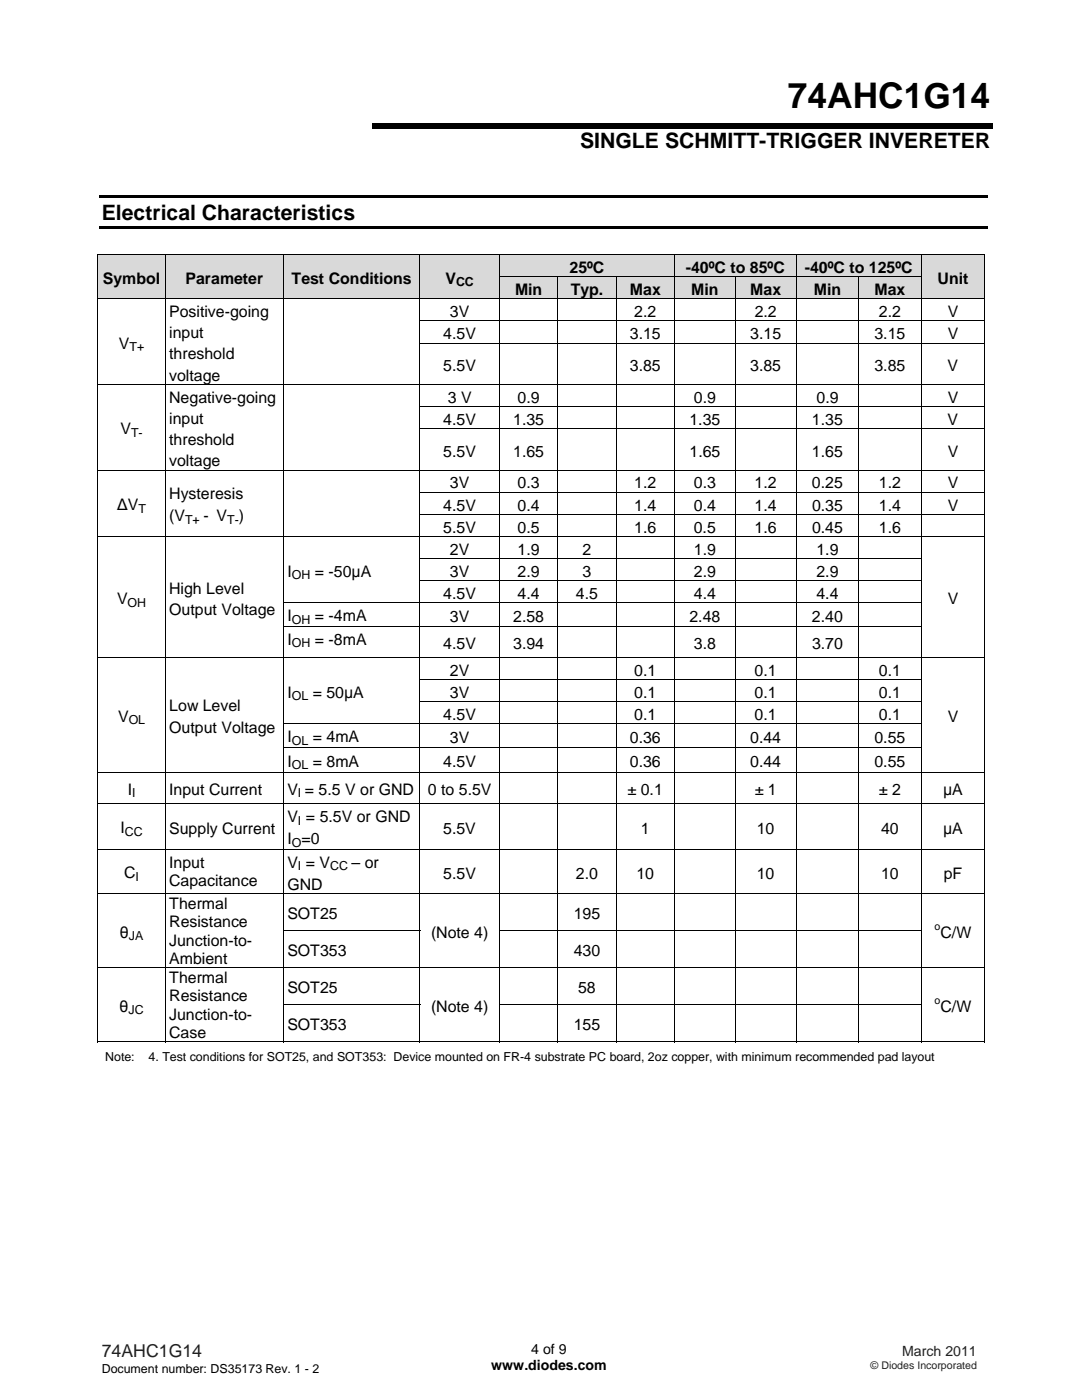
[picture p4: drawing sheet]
<svg xmlns="http://www.w3.org/2000/svg" width="216mm" height="279mm" viewBox="0 0 216 279" stroke-linecap="round" stroke-linejoin="round" font-family="sans-serif">
<defs><g id="words">
<text font-size="7" x="157.2" y="21.6">74AHC1G14</text>
<g font-size="4.2">
<text x="115.8" y="29.5">SINGLE SCHMITT-TRIGGER INVERETER</text>
<text x="20.3" y="43.8">Electrical Characteristics</text>
</g>
<text font-size="3.5" fill="#231f20" x="20.3" y="270.9">74AHC1G14</text>
<g font-size="3.2">
<text x="20.5" y="56.6">Symbol</text>
<text x="37" y="56.6">Parameter</text>
<text x="58.2" y="56.6">Test Conditions</text>
<text x="88.9" y="56.6">V</text>
<text x="102.8" y="58.8">Min</text>
<text x="113.6" y="54.4">25ºC</text>
<text x="113.9" y="58.8">Typ.</text>
<text x="125.7" y="58.8">Max</text>
<text x="136.8" y="54.4">-40ºC to 85ºC</text>
<text x="137.9" y="58.8">Min</text>
<text x="149.7" y="58.8">Max</text>
<text x="160.6" y="54.4">-40ºC to 125ºC</text>
<text x="162.4" y="58.8">Min</text>
<text x="174.5" y="58.8">Max</text>
<text x="187.1" y="56.6">Unit</text>
<text x="33.8" y="63.3">Positive-going</text>
<text x="89.8" y="63.3">3V</text>
<text x="126.6" y="63.3">2.2</text>
<text x="150.6" y="63.3">2.2</text>
<text x="175.4" y="63.3">2.2</text>
<text x="189.1" y="63.3">V</text>
<text x="23.7" y="69.6">V</text>
<text x="33.8" y="67.5">input</text>
<text x="33.8" y="71.7">threshold</text>
<text x="88.5" y="67.7">4.5V</text>
<text x="125.7" y="67.7">3.15</text>
<text x="149.7" y="67.7">3.15</text>
<text x="174.5" y="67.7">3.15</text>
<text x="189.1" y="67.7">V</text>
<text x="33.8" y="76">voltage</text>
<text x="88.5" y="74">5.5V</text>
<text x="125.7" y="74">3.85</text>
<text x="149.7" y="74">3.85</text>
<text x="174.5" y="74">3.85</text>
<text x="189.1" y="74">V</text>
<text x="33.8" y="80.4">Negative-going</text>
<text x="89.3" y="80.4">3 V</text>
<text x="103.3" y="80.4">0.9</text>
<text x="138.5" y="80.4">0.9</text>
<text x="162.9" y="80.4">0.9</text>
<text x="189.1" y="80.4">V</text>
<text x="24" y="86.7">V</text>
<text x="33.8" y="84.6">input</text>
<text x="33.8" y="88.8">threshold</text>
<text x="88.5" y="84.8">4.5V</text>
<text x="102.4" y="84.8">1.35</text>
<text x="137.6" y="84.8">1.35</text>
<text x="162" y="84.8">1.35</text>
<text x="189.1" y="84.8">V</text>
<text x="33.8" y="93.1">voltage</text>
<text x="88.5" y="91.1">5.5V</text>
<text x="102.4" y="91.1">1.65</text>
<text x="137.6" y="91.1">1.65</text>
<text x="162" y="91.1">1.65</text>
<text x="189.1" y="91.1">V</text>
<text x="23.4" y="101.8">ΔV</text>
<text x="33.8" y="99.7">Hysteresis</text>
<text x="88.5" y="101.9">4.5V</text>
<text x="89.8" y="97.5">3V</text>
<text x="103.3" y="101.9">0.4</text>
<text x="103.3" y="97.5">0.3</text>
<text x="126.6" y="101.9">1.4</text>
<text x="126.6" y="97.5">1.2</text>
<text x="138.5" y="97.5">0.3</text>
<text x="138.5" y="101.9">0.4</text>
<text x="150.6" y="97.5">1.2</text>
<text x="150.6" y="101.9">1.4</text>
<text x="162" y="97.5">0.25</text>
<text x="162" y="101.9">0.35</text>
<text x="175.4" y="97.5">1.2</text>
<text x="175.4" y="101.9">1.4</text>
<text x="189.1" y="97.5">V</text>
<text x="189.1" y="101.9">V</text>
<text x="33.8" y="103.9">(V</text>
<text x="40.6" y="103.9">- V</text>
<text x="47.7" y="103.9">)</text>
<text x="88.5" y="106.3">5.5V</text>
<text x="103.3" y="106.3">0.5</text>
<text x="126.6" y="106.3">1.6</text>
<text x="138.4" y="106.3">0.5</text>
<text x="150.6" y="106.3">1.6</text>
<text x="162" y="106.3">0.45</text>
<text x="175.4" y="106.3">1.6</text>
<text x="89.8" y="110.7">2V</text>
<text x="103.3" y="110.7">1.9</text>
<text x="116.2" y="110.7">2</text>
<text x="138.5" y="110.7">1.9</text>
<text x="162.9" y="110.7">1.9</text>
<text x="33.8" y="118.5">High Level</text>
<text x="57.3" y="115.1">I</text>
<text x="62.8" y="115.1">= -50μA</text>
<text x="88.5" y="119.5">4.5V</text>
<text x="89.8" y="115.1">3V</text>
<text x="103.3" y="115.1">2.9</text>
<text x="103.3" y="119.5">4.4</text>
<text x="114.9" y="119.5">4.5</text>
<text x="116.2" y="115.1">3</text>
<text x="138.4" y="119.5">4.4</text>
<text x="138.5" y="115.1">2.9</text>
<text x="162.9" y="119.5">4.4</text>
<text x="162.9" y="115.1">2.9</text>
<text x="23.3" y="120.5">V</text>
<text x="33.8" y="122.7">Output Voltage</text>
<text x="57.3" y="124">I</text>
<text x="62.8" y="124">= -4mA</text>
<text x="89.8" y="124.1">3V</text>
<text x="102.4" y="124.1">2.58</text>
<text x="137.6" y="124.1">2.48</text>
<text x="162" y="124.1">2.40</text>
<text x="189.1" y="120.6">V</text>
<text x="57.3" y="128.6">I</text>
<text x="62.8" y="128.6">= -8mA</text>
<text x="88.5" y="129.5">4.5V</text>
<text x="102.4" y="129.5">3.94</text>
<text x="138.5" y="129.5">3.8</text>
<text x="162" y="129.5">3.70</text>
<text x="89.8" y="134.9">2V</text>
<text x="126.6" y="134.9">0.1</text>
<text x="150.6" y="134.9">0.1</text>
<text x="175.4" y="134.9">0.1</text>
<text x="33.8" y="142">Low Level</text>
<text x="57.3" y="139.2">I</text>
<text x="62.4" y="139.2">= 50μA</text>
<text x="88.5" y="143.7">4.5V</text>
<text x="89.8" y="139.3">3V</text>
<text x="126.6" y="143.7">0.1</text>
<text x="126.6" y="139.3">0.1</text>
<text x="150.6" y="143.7">0.1</text>
<text x="150.6" y="139.3">0.1</text>
<text x="175.4" y="143.7">0.1</text>
<text x="175.4" y="139.3">0.1</text>
<text x="23.6" y="144">V</text>
<text x="33.8" y="146.2">Output Voltage</text>
<text x="57.3" y="148.1">I</text>
<text x="62.4" y="148.1">= 4mA</text>
<text x="89.8" y="148.2">3V</text>
<text x="125.7" y="148.2">0.36</text>
<text x="149.7" y="148.2">0.44</text>
<text x="174.5" y="148.2">0.55</text>
<text x="189.1" y="144.1">V</text>
<text x="57.3" y="153">I</text>
<text x="62.4" y="153">= 8mA</text>
<text x="88.5" y="153">4.5V</text>
<text x="125.7" y="153">0.36</text>
<text x="149.7" y="153">0.44</text>
<text x="174.5" y="153">0.55</text>
<text x="25.5" y="158.6">I</text>
<text x="33.8" y="158.7">Input Current</text>
<text x="57.3" y="158.6">V = 5.5 V or GND</text>
<text x="85.4" y="158.7">0 to 5.5V</text>
<text x="125.2" y="158.7">± 0.1</text>
<text x="150.6" y="158.7">± 1</text>
<text x="175.4" y="158.7">± 2</text>
<text x="188.2" y="158.7">μA</text>
<text x="24" y="166.3">I</text>
<text x="33.8" y="166.3">Supply Current</text>
<text x="57.3" y="164.1">V = 5.5V or GND</text>
<text x="88.5" y="166.3">5.5V</text>
<text x="127.9" y="166.3">1</text>
<text x="151" y="166.3">10</text>
<text x="175.8" y="166.3">40</text>
<text x="188.2" y="166.3">μA</text>
<text x="33.8" y="173.2">Input</text>
<text x="57.3" y="168.5">I =0</text>
<text x="57.3" y="173.2">V = V</text>
<text x="70.1" y="173.2">– or</text>
<text x="24.8" y="175.3">C</text>
<text x="33.8" y="176.9">Capacitance</text>
<text x="57.3" y="177.6">GND</text>
<text x="88.5" y="175.3">5.5V</text>
<text x="114.9" y="175.3">2.0</text>
<text x="127" y="175.3">10</text>
<text x="151" y="175.3">10</text>
<text x="175.8" y="175.3">10</text>
<text x="188.3" y="175.3">pF</text>
<text x="33.8" y="181.4">Thermal</text>
<text x="33.8" y="185">Resistance</text>
<text x="57.3" y="183.5">SOT25</text>
<text x="114.5" y="183.5">195</text>
<text x="23.9" y="187.1">θ</text>
<text x="33.8" y="188.7">Junction-to-</text>
<text x="57.3" y="190.9">SOT353</text>
<text x="86" y="187.2">(Note 4)</text>
<text x="114.5" y="190.9">430</text>
<text x="187.7" y="187.2">C/W</text>
<text x="33.8" y="192.3">Ambient</text>
<text x="33.8" y="196.2">Thermal</text>
<text x="23.9" y="201.9">θ</text>
<text x="33.8" y="199.8">Resistance</text>
<text x="33.8" y="203.5">Junction-to-</text>
<text x="57.3" y="198.2">SOT25</text>
<text x="86" y="202">(Note 4)</text>
<text x="115.4" y="198.2">58</text>
<text x="187.7" y="202">C/W</text>
<text x="33.8" y="207.1">Case</text>
<text x="57.3" y="205.7">SOT353</text>
<text x="114.5" y="205.7">155</text>
</g>
<g font-size="2.8">
<text x="98" y="273.5">www.diodes.com</text>
<text x="106" y="270.2">4 of 9</text>
</g>
<text font-size="2.8" fill="#231f20" x="180" y="270.6">March 2011</text>
<g font-size="2.5">
<text x="91" y="57.2">CC</text>
<text x="25.8" y="70.1">T+</text>
<text x="26.2" y="87.2">T-</text>
<text x="27.6" y="102.4">T</text>
<text x="36.9" y="104.5">T+</text>
<text x="45.3" y="104.5">T-</text>
<text x="58.2" y="115.6">OH</text>
<text x="25.5" y="121.1">OH</text>
<text x="58.2" y="124.5">OH</text>
<text x="58.2" y="129.2">OH</text>
<text x="58.2" y="139.7">OL</text>
<text x="25.7" y="144.6">OL</text>
<text x="58.2" y="148.7">OL</text>
<text x="58.2" y="153.5">OL</text>
<text x="26.4" y="159.2">I</text>
<text x="59.5" y="159.2">I</text>
<text x="24.9" y="166.8">CC</text>
<text x="59.5" y="164.6">I</text>
<text x="58.2" y="169.1">O</text>
<text x="59.5" y="173.7">I</text>
<text x="65.9" y="173.7">CC</text>
<text x="27.1" y="175.8">I</text>
<text x="25.7" y="187.6">JA</text>
<text x="25.6" y="202.4">JC</text>
<text x="21" y="211.7">Note:</text>
<text x="29.6" y="211.7">4. Test conditions for SOT25, and SOT353: Device mounted on FR-4 substrate PC board, 2oz copper, with minimum recommended pad layout</text>
<text x="20.3" y="274">Document number: DS35173 Rev. 1 - 2</text>
</g>
<g font-size="2.1">
<text x="186.5" y="185.6">o</text>
<text x="186.5" y="200.4">o</text>
</g>
<text font-size="2.1" fill="#231f20" x="173.7" y="273.2">© Diodes Incorporated</text>
</g></defs>
<path d="M19.8 39h177.2v.5h-177.2zM74.3 24.5h123.8v1.1h-123.8zM19.8 45.1h177.2v.5h-177.2z" fill="#000"/>
<g fill="#d9d9d9">
<path d="M19.6 50.9h13.3v8.6h-13.3z"/>
<path d="M20.3 53.1h11.9v4.2h-11.9z"/>
<path d="M33.1 50.9h23.4v8.6h-23.4z"/>
<path d="M33.8 53.1h22v4.2h-22z"/>
<path d="M56.7 50.9h27v8.6h-27z"/>
<path d="M57.3 53.1h25.7v4.2h-25.7z"/>
<path d="M83.9 50.9h15.7v8.6h-15.7z"/>
<path d="M84.6 53h14.3v4.5h-14.3z"/>
<path d="M99.8 50.9h34.7v4.2h-34.7z"/>
<path d="M100.4 50.9h33.4v4.2h-33.4z"/>
<path d="M134.7 50.9h24.1v4.2h-24.1z"/>
<path d="M135.4 50.9h22.7v4.2h-22.7z"/>
<path d="M159 50.9h24.7v4.2h-24.7z"/>
<path d="M159.7 50.9h23.3v4.2h-23.3z"/>
<path d="M183.9 50.9h12.5v8.6h-12.5z"/>
<path d="M184.6 53.1h11.1v4.2h-11.1z"/>
</g>
<path d="M19.5 50.7h.1v.2h-.1zM196.4 50.7h.2v.2h-.2z" fill="#000"/>
<path d="M19.5 50.8h177.1M19.5 50.9v4.2M33 50.9v4.2M56.6 50.9v4.2M83.8 50.9v4.2M99.7 50.9v4.2M134.6 50.9v4.2M158.9 50.9v4.2M183.8 50.9v4.2M196.5 50.9v4.2" fill="none" stroke="#000" stroke-width=".2"/>
<g fill="#d9d9d9">
<path d="M99.8 55.3h11.4v4.2h-11.4z"/>
<path d="M100.4 55.3h10.2v4.2h-10.2z"/>
<path d="M111.4 55.3h11.5v4.2h-11.5z"/>
<path d="M112.1 55.3h10.1v4.2h-10.1z"/>
<path d="M123 55.3h11.5v4.2h-11.5z"/>
<path d="M123.7 55.3h10.1v4.2h-10.1z"/>
<path d="M134.7 55.3h11.9v4.2h-11.9z"/>
<path d="M135.4 55.3h10.6v4.2h-10.6z"/>
<path d="M146.8 55.3h12v4.2h-12z"/>
<path d="M147.5 55.3h10.6v4.2h-10.6z"/>
<path d="M159 55.3h12.3v4.2h-12.3z"/>
<path d="M159.7 55.3h10.9v4.2h-10.9z"/>
<path d="M171.4 55.3h12.3v4.2h-12.3z"/>
<path d="M172.1 55.3h10.9v4.2h-10.9z"/>
</g>
<g fill="#000">
<path d="M19.5 55.1h.1v.2h-.1zM32.9 55.1h.2v.2h-.2zM56.5 55.1h.2v.2h-.2zM83.7 55.1h.2v.2h-.2zM196.4 55.1h.2v.2h-.2zM19.5 64h.1v.1h-.1zM19.5 68.4h.1v.1h-.1zM32.9 64h.2v.1h-.2zM32.9 68.4h.2v.1h-.2zM56.5 64h.2v.1h-.2zM56.5 68.4h.2v.1h-.2zM19.5 81.1h.1v.1h-.1z"/>
<path d="M19.5 85.5h.1v.1h-.1zM19.5 98.2h.1v.1h-.1zM32.9 81.1h.2v.1h-.2zM32.9 85.5h.2v.1h-.2zM32.9 98.2h.2v.1h-.2zM56.5 81.1h.2v.1h-.2zM56.5 85.5h.2v.1h-.2zM56.5 98.2h.2v.1h-.2zM19.5 102.6h.1v.2h-.1zM19.5 111.4h.1v.2h-.1zM19.5 115.8h.1v.2h-.1zM32.9 102.6h.2v.2h-.2z"/>
<path d="M32.9 111.4h.2v.2h-.2zM32.9 115.8h.2v.2h-.2zM56.5 102.6h.2v.2h-.2zM56.5 111.4h.2v.2h-.2zM56.5 115.8h.2v.2h-.2zM196.4 111.4h.2v.2h-.2zM196.4 115.8h.2v.2h-.2zM19.5 120.2h.1v.2h-.1zM19.5 124.9h.1v.1h-.1zM19.5 135.6h.1v.1h-.1zM32.9 120.2h.2v.2h-.2zM32.9 124.9h.2v.1h-.2z"/>
<path d="M32.9 135.6h.2v.1h-.2zM56.5 135.6h.2v.1h-.2zM196.4 120.2h.2v.2h-.2zM196.4 124.9h.2v.1h-.2zM196.4 135.6h.2v.1h-.2zM19.5 140h.1v.1h-.1zM19.5 144.4h.1v.1h-.1zM19.5 149h.1v.2h-.1zM32.9 140h.2v.1h-.2zM32.9 144.4h.2v.1h-.2zM32.9 149h.2v.2h-.2zM56.5 140h.2v.1h-.2z"/>
<path d="M196.4 140h.2v.1h-.2zM196.4 144.4h.2v.1h-.2zM196.4 149h.2v.2h-.2zM19.5 185.7h.1v.1h-.1zM32.9 185.7h.2v.1h-.2zM196.4 185.7h.2v.1h-.2zM19.5 200.4h.1v.2h-.1zM32.9 200.4h.2v.2h-.2zM196.4 200.4h.2v.2h-.2zM196.4 207.8h.2v.2h-.2z"/>
</g>
<g fill="none" stroke="#000" stroke-width=".2">
<path d="M19.5 59.6h177.1M19.5 55.3v4.2M19.5 59.7v4.3M33 55.3v4.2M33 59.7v4.3M56.6 55.3v4.2M56.6 59.7v4.3M83.8 55.3v4.2M83.8 59.7v4.3M99.6 55.2h84.3M99.7 55.3v4.2M99.7 59.7v4.3"/>
<path d="M111.3 55.3v4.2M111.3 59.7v4.3M123 55.3v4.2M123 59.7v4.3M134.6 55.3v4.2M134.6 59.7v4.3M146.7 55.3v4.2M146.7 59.7v4.3M158.9 55.3v4.2M158.9 59.7v4.3M171.3 55.3v4.2M171.3 59.7v4.3"/>
<path d="M183.8 55.3v4.2M183.8 59.7v4.3M196.5 55.3v4.2M196.5 59.7v4.3M19.5 76.8h177.1M19.5 64.1v4.3M19.5 68.5v8.2M19.5 76.8v4.3M33 64.1v4.3M33 68.5v8.2M33 76.8v4.3M56.6 64.1v4.3"/>
<path d="M56.6 68.5v8.2M56.6 76.8v4.3M83.7 64.1h112.9M83.7 68.5h112.9M83.8 64.1v4.3M83.8 68.5v8.2M83.8 76.8v4.3M99.7 64.1v4.3M99.7 68.5v8.2M99.7 76.8v4.3M111.3 64.1v4.3M111.3 68.5v8.2"/>
<path d="M111.3 76.8v4.3M123 64.1v4.3M123 68.5v8.2M123 76.8v4.3M134.6 64.1v4.3M134.6 68.5v8.2M134.6 76.8v4.3M146.7 64.1v4.3M146.7 68.5v8.2M146.7 76.8v4.3M158.9 64.1v4.3M158.9 68.5v8.2"/>
<path d="M158.9 76.8v4.3M171.3 64.1v4.3M171.3 68.5v8.2M171.3 76.8v4.3M183.8 64.1v4.3M183.8 68.5v8.2M183.8 76.8v4.3M196.5 64.1v4.3M196.5 68.5v8.2M196.5 76.8v4.3M19.5 93.9h177.1M19.5 81.2v4.3"/>
<path d="M19.5 85.6v8.2M19.5 93.9v4.3M19.5 98.3v4.3M33 81.2v4.3M33 85.6v8.2M33 93.9v4.3M33 98.3v4.3M56.6 81.2v4.3M56.6 85.6v8.2M56.6 93.9v4.3M56.6 98.3v4.3M83.7 81.2h112.9"/>
<path d="M83.7 85.6h112.9M83.7 98.3h112.9M83.8 81.2v4.3M83.8 85.6v8.2M83.8 93.9v4.3M83.8 98.3v4.3M99.7 81.2v4.3M99.7 85.6v8.2M99.7 93.9v4.3M99.7 98.3v4.3M111.3 81.2v4.3M111.3 85.6v8.2"/>
<path d="M111.3 93.9v4.3M111.3 98.3v4.3M123 81.2v4.3M123 85.6v8.2M123 93.9v4.3M123 98.3v4.3M134.6 81.2v4.3M134.6 85.6v8.2M134.6 93.9v4.3M134.6 98.3v4.3M146.7 81.2v4.3M146.7 85.6v8.2"/>
<path d="M146.7 93.9v4.3M146.7 98.3v4.3M158.9 81.2v4.3M158.9 85.6v8.2M158.9 93.9v4.3M158.9 98.3v4.3M171.3 81.2v4.3M171.3 85.6v8.2M171.3 93.9v4.3M171.3 98.3v4.3M183.8 81.2v4.3M183.8 85.6v8.2"/>
<path d="M183.8 93.9v4.3M183.8 98.3v4.3M196.5 81.2v4.3M196.5 85.6v8.2M196.5 93.9v4.3M196.5 98.3v4.3M19.5 107.1h177.1M19.5 102.8v4.2M19.5 107.2v4.2M19.5 111.6v4.2M19.5 116v4.2M33 102.8v4.2"/>
<path d="M33 107.2v4.2M33 111.6v4.2M33 116v4.2M56.6 102.8v4.2M56.6 107.2v4.2M56.6 111.6v4.2M56.6 116v4.2M83.7 102.7h112.9M83.7 111.5h100.2M83.7 115.9h100.2M83.8 102.8v4.2M83.8 107.2v4.2"/>
<path d="M83.8 111.6v4.2M83.8 116v4.2M99.7 102.8v4.2M99.7 107.2v4.2M99.7 111.6v4.2M99.7 116v4.2M111.3 102.8v4.2M111.3 107.2v4.2M111.3 111.6v4.2M111.3 116v4.2M123 102.8v4.2M123 107.2v4.2"/>
<path d="M123 111.6v4.2M123 116v4.2M134.6 102.8v4.2M134.6 107.2v4.2M134.6 111.6v4.2M134.6 116v4.2M146.7 102.8v4.2M146.7 107.2v4.2M146.7 111.6v4.2M146.7 116v4.2M158.9 102.8v4.2M158.9 107.2v4.2"/>
<path d="M158.9 111.6v4.2M158.9 116v4.2M171.3 102.8v4.2M171.3 107.2v4.2M171.3 111.6v4.2M171.3 116v4.2M183.8 102.8v4.2M183.8 107.2v4.2M183.8 111.6v4.2M183.8 116v4.2M196.5 102.8v4.2M196.5 107.2v4.2"/>
<path d="M196.5 111.6v4.2M196.5 116v4.2M19.5 131.2h177.1M19.5 120.4v4.5M19.5 125v6.1M19.5 131.3v4.3M19.5 135.7v4.3M33 120.4v4.5M33 125v6.1M33 131.3v4.3M33 135.7v4.3M56.5 120.3h127.4"/>
<path d="M56.5 124.9h127.4M56.6 120.4v4.5M56.6 125v6.1M56.6 131.3v4.3M56.6 135.7v4.3M83.7 135.6h100.2M83.8 120.4v4.5M83.8 125v6.1M83.8 131.3v4.3M83.8 135.7v4.3M99.7 120.4v4.5M99.7 125v6.1"/>
<path d="M99.7 131.3v4.3M99.7 135.7v4.3M111.3 120.4v4.5M111.3 125v6.1M111.3 131.3v4.3M111.3 135.7v4.3M123 120.4v4.5M123 125v6.1M123 131.3v4.3M123 135.7v4.3M134.6 120.4v4.5M134.6 125v6.1"/>
<path d="M134.6 131.3v4.3M134.6 135.7v4.3M146.7 120.4v4.5M146.7 125v6.1M146.7 131.3v4.3M146.7 135.7v4.3M158.9 120.4v4.5M158.9 125v6.1M158.9 131.3v4.3M158.9 135.7v4.3M171.3 120.4v4.5M171.3 125v6.1"/>
<path d="M171.3 131.3v4.3M171.3 135.7v4.3M183.8 120.4v4.5M183.8 125v6.1M183.8 131.3v4.3M183.8 135.7v4.3M196.5 120.4v4.5M196.5 125v6.1M196.5 131.3v4.3M196.5 135.7v4.3M19.5 154.1h177.1M19.5 140.1v4.3"/>
<path d="M19.5 144.5v4.5M19.5 149.2v4.8M19.5 154.2v6.1M33 140.1v4.3M33 144.5v4.5M33 149.2v4.8M33 154.2v6.1M56.5 144.5h127.4M56.5 149.1h127.4M56.6 140.1v4.3M56.6 144.5v4.5M56.6 149.2v4.8"/>
<path d="M56.6 154.2v6.1M83.7 140h100.2M83.8 140.1v4.3M83.8 144.5v4.5M83.8 149.2v4.8M83.8 154.2v6.1M99.7 140.1v4.3M99.7 144.5v4.5M99.7 149.2v4.8M99.7 154.2v6.1M111.3 140.1v4.3M111.3 144.5v4.5"/>
<path d="M111.3 149.2v4.8M111.3 154.2v6.1M123 140.1v4.3M123 144.5v4.5M123 149.2v4.8M123 154.2v6.1M134.6 140.1v4.3M134.6 144.5v4.5M134.6 149.2v4.8M134.6 154.2v6.1M146.7 140.1v4.3M146.7 144.5v4.5"/>
<path d="M146.7 149.2v4.8M146.7 154.2v6.1M158.9 140.1v4.3M158.9 144.5v4.5M158.9 149.2v4.8M158.9 154.2v6.1M171.3 140.1v4.3M171.3 144.5v4.5M171.3 149.2v4.8M171.3 154.2v6.1M183.8 140.1v4.3M183.8 144.5v4.5"/>
<path d="M183.8 149.2v4.8M183.8 154.2v6.1M196.5 140.1v4.3M196.5 144.5v4.5M196.5 149.2v4.8M196.5 154.2v6.1M19.5 160.4h177.1M19.5 169.5h177.1M19.5 178.4h177.1M19.5 160.5v8.9M19.5 169.6v8.7M19.5 178.4v7.3"/>
<path d="M33 160.5v8.9M33 169.6v8.7M33 178.4v7.3M56.6 160.5v8.9M56.6 169.6v8.7M56.6 178.4v7.3M83.8 160.5v8.9M83.8 169.6v8.7M83.8 178.4v7.3M99.7 160.5v8.9M99.7 169.6v8.7M99.7 178.4v7.3"/>
<path d="M111.3 160.5v8.9M111.3 169.6v8.7M111.3 178.4v7.3M123 160.5v8.9M123 169.6v8.7M123 178.4v7.3M134.6 160.5v8.9M134.6 169.6v8.7M134.6 178.4v7.3M146.7 160.5v8.9M146.7 169.6v8.7M146.7 178.4v7.3"/>
<path d="M158.9 160.5v8.9M158.9 169.6v8.7M158.9 178.4v7.3M171.3 160.5v8.9M171.3 169.6v8.7M171.3 178.4v7.3M183.8 160.5v8.9M183.8 169.6v8.7M183.8 178.4v7.3M196.5 160.5v8.9M196.5 169.6v8.7M196.5 178.4v7.3"/>
<path d="M19.5 193.1h177.1M19.5 185.8v7.3M19.5 193.2v7.2M33 185.8v7.3M33 193.2v7.2M56.5 185.8h27.4M56.6 185.8v7.3M56.6 193.2v7.2M83.8 185.8v7.3M83.8 193.2v7.2M99.6 185.8h84.3M99.7 185.8v7.3"/>
<path d="M99.7 193.2v7.2M111.3 185.8v7.3M111.3 193.2v7.2M123 185.8v7.3M123 193.2v7.2M134.6 185.8v7.3M134.6 193.2v7.2M146.7 185.8v7.3M146.7 193.2v7.2M158.9 185.8v7.3M158.9 193.2v7.2M171.3 185.8v7.3"/>
<path d="M171.3 193.2v7.2M183.8 185.8v7.3M183.8 193.2v7.2M196.5 185.8v7.3M196.5 193.2v7.2M19.5 207.9h13.4M19.5 200.6v7.4M33 200.6v7.4M33.1 207.9h23.4M56.5 200.5h27.4M56.6 200.6v7.4M56.7 207.9h27"/>
<path d="M83.8 200.6v7.4M83.9 207.9h15.7M99.6 200.5h84.3M99.7 200.6v7.4M99.8 207.9h11.4M111.3 200.6v7.4M111.4 207.9h11.5M123 200.6v7.4M123 207.9h11.5M134.6 200.6v7.4M134.7 207.9h11.9M146.7 200.6v7.4"/>
<path d="M146.8 207.9h12M158.9 200.6v7.4M159 207.9h12.3M171.3 200.6v7.4M171.4 207.9h12.3M183.8 200.6v7.4M183.9 207.9h12.5M196.5 200.6v7.4"/>
</g>
<use href="#words"/>
</svg>
